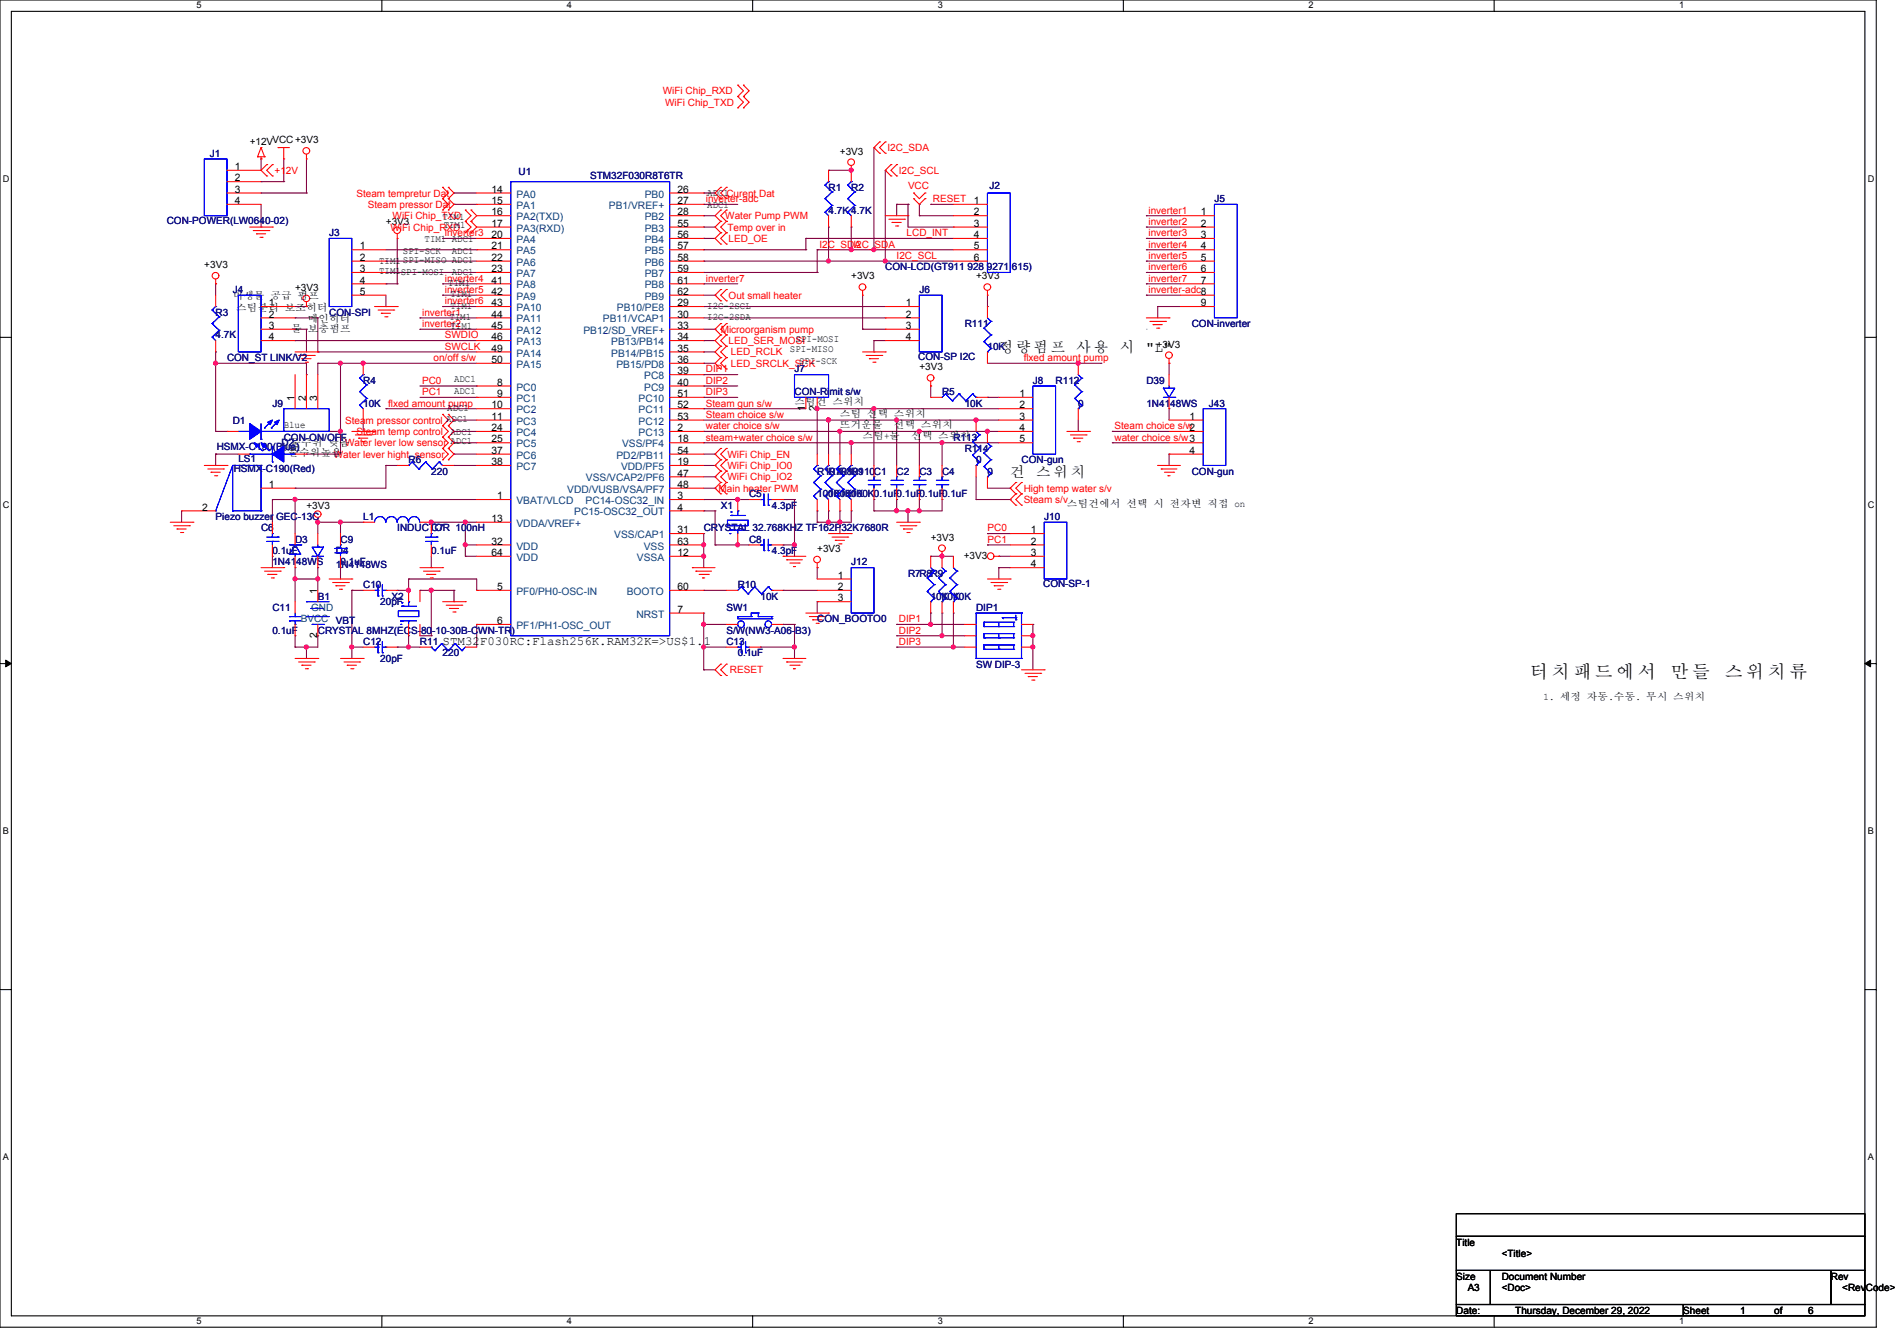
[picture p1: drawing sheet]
<svg xmlns="http://www.w3.org/2000/svg" width="297mm" height="210mm" viewBox="0 0 297 210" stroke-linecap="round" stroke-linejoin="round" font-family="sans-serif">
<defs><g id="words">
<g font-size="2.8">
<text x="239.4" y="106.2">터 치 패 드 에 서</text>
<text x="261.4" y="106.2">만 들</text>
<text x="269.9" y="106.2">스 위 치 류</text>
</g>
<g font-size="2.3">
<text x="156.3" y="55.2">정 량 펌 프</text>
<text x="168.5" y="55.2">사 용</text>
<text x="175.2" y="55.2">시</text>
<text x="179.3" y="55.2">&quot;L&quot;</text>
<text x="158.1" y="74.7">건</text>
<text x="162.1" y="74.7">스 위 치</text>
</g>
<text font-size="1.9" x="69.3" y="101">STM32F030RC:Flash256K.RAM32K=&gt;US$1.1</text>
<g font-size="1.6" fill="#f00">
<text x="103.7" y="14.8">WiFi Chip_RXD</text>
<text x="104.1" y="16.5">WiFi Chip_TXD</text>
<text x="138.9" y="23.7">I2C_SDA</text>
<text x="43" y="27.2">+12V</text>
<text x="140.6" y="27.2">I2C_SCL</text>
<text x="142.1" y="29.5">VCC</text>
<text x="55.8" y="30.8">Steam tempretur Dat</text>
<text x="57.6" y="32.5">Steam pressor Dat</text>
<text x="61.4" y="34.3">WiFi Chip_TXD</text>
<text x="110.5" y="31.6">inverter-adc</text>
<text x="113.5" y="34.3">Water Pump PWM</text>
<text x="146" y="31.6">RESET</text>
<text x="179.7" y="33.4">inverter1</text>
<text x="179.7" y="35.2">inverter2</text>
<text x="61.1" y="36.1">WiFi Chip_RXD</text>
<text x="69.6" y="37">inverter3</text>
<text x="113.8" y="36.1">Temp over in</text>
<text x="114" y="37.9">LED_OE</text>
<text x="128.2" y="38.8">I2C_SDA</text>
<text x="133.5" y="38.8">I2C_SDA</text>
<text x="140.3" y="40.5">I2C_SCL</text>
<text x="141.9" y="37">LCD_INT</text>
<text x="179.7" y="37">inverter3</text>
<text x="179.7" y="38.8">inverter4</text>
<text x="179.7" y="40.5">inverter5</text>
<text x="69.6" y="47.6">inverter6</text>
<text x="69.6" y="45.9">inverter5</text>
<text x="69.6" y="44.1">inverter4</text>
<text x="110.5" y="44.1">inverter7</text>
<text x="114" y="46.8">Out small heater</text>
<text x="179.7" y="42.3">inverter6</text>
<text x="179.7" y="44.1">inverter7</text>
<text x="179.7" y="45.9">inverter-adc8</text>
<text x="66.1" y="49.4">inverter1</text>
<text x="66.1" y="51.2">inverter2</text>
<text x="69.6" y="53">SWDIO</text>
<text x="112.8" y="52.1">Microorganism pump</text>
<text x="114" y="53.9">LED_SER_MOSI</text>
<text x="67.8" y="56.5">on/off s/w</text>
<text x="69.6" y="54.7">SWCLK</text>
<text x="110.5" y="58.3">DIP1</text>
<text x="114.4" y="55.6">LED_RCLK</text>
<text x="114.4" y="57.4">LED_SRCLK_SCK</text>
<text x="160.2" y="56.5">flxed amount pump</text>
<text x="60.7" y="63.6">flxed amount pump</text>
<text x="66.1" y="60.1">PC0</text>
<text x="66.1" y="61.9">PC1</text>
<text x="110.5" y="60.1">DIP2</text>
<text x="110.5" y="61.9">DIP3</text>
<text x="110.5" y="65.4">Steam choice s/w</text>
<text x="110.5" y="63.6">Steam gun s/w</text>
<text x="52.2" y="71.6">Water lever hight sensor</text>
<text x="54" y="69.9">Water lever low sensor ADC1</text>
<text x="54" y="66.3">Steam pressor control ADC1</text>
<text x="55.8" y="68.1">Steam temp control</text>
<text x="110.5" y="67.2">water choice s/w</text>
<text x="110.5" y="69">steam+water choice s/w</text>
<text x="113.8" y="71.6">WiFi Chip_EN</text>
<text x="174.4" y="67.2">Steam choice s/w2</text>
<text x="174.4" y="69">water choice s/w3</text>
<text x="112.4" y="77">Main heater PWM</text>
<text x="113.8" y="73.4">WiFi Chip_IO0</text>
<text x="113.8" y="75.2">WiFi Chip_IO2</text>
<text x="160.2" y="77">High temp water s/v</text>
<text x="154.5" y="83.2">PC0</text>
<text x="160.2" y="78.7">Steam s/v</text>
<text x="154.5" y="85">PC1</text>
<text x="140.6" y="97.4">DIP1</text>
<text x="140.6" y="101">DIP3</text>
<text x="140.6" y="99.2">DIP2</text>
<text x="114.2" y="105.4">RESET</text>
</g>
<g font-size="1.6">
<text x="39.1" y="22.8">+12VVCC+3V3</text>
<text x="36.7" y="26.6">1</text>
<text x="36.7" y="28.4">2</text>
<text x="131.4" y="24.2">+3V3</text>
<text x="36.7" y="30.2">3</text>
<text x="36.7" y="31.9">4</text>
<text x="60.4" y="35.2">+3V3</text>
<text x="69.3" y="34.4">TIM1</text>
<text x="69.4" y="35.7">TIM1</text>
<text x="76.9" y="30.2">14</text>
<text x="76.9" y="31.9">15</text>
<text x="76.9" y="33.7">16</text>
<text x="76.9" y="35.5">17</text>
<text x="106" y="30.2">26</text>
<text x="106" y="31.9">27</text>
<text x="106" y="33.7">28</text>
<text x="106" y="35.5">55</text>
<text x="110.7" y="30.7">ADC1Curent Dat</text>
<text x="110.7" y="32.5">ADC1</text>
<text x="152.4" y="31.9">1</text>
<text x="152.4" y="33.7">2</text>
<text x="152.4" y="35.5">3</text>
<text x="187.9" y="33.7">1</text>
<text x="187.9" y="35.5">2</text>
<text x="32" y="42">+3V3</text>
<text x="56.3" y="39.1">1</text>
<text x="56.3" y="40.8">2</text>
<text x="59.3" y="41.4">TIM1 SPI-MISO ADC1</text>
<text x="63.1" y="39.8">SPI-SCK</text>
<text x="66.4" y="37.8">TIM1 ADC1</text>
<text x="70.7" y="39.8">ADC1</text>
<text x="76.9" y="37.3">20</text>
<text x="76.9" y="39.1">21</text>
<text x="76.9" y="40.8">22</text>
<text x="106" y="37.3">56</text>
<text x="106" y="39.1">57</text>
<text x="106" y="40.8">58</text>
<text x="152.4" y="37.3">4</text>
<text x="152.4" y="39.1">5</text>
<text x="152.4" y="40.8">6</text>
<text x="187.9" y="37.3">3</text>
<text x="187.9" y="39.1">4</text>
<text x="187.9" y="40.8">5</text>
<text x="36.4" y="46.9">미생물 공급 펌프</text>
<text x="42.1" y="47.9">1</text>
<text x="46.2" y="45.5">+3V3</text>
<text x="56.3" y="42.6">3</text>
<text x="56.3" y="44.4">4</text>
<text x="56.3" y="46.2">5</text>
<text x="59.3" y="42.8">TIM1SPI-MOSI</text>
<text x="70.2" y="44.8">TIM1</text>
<text x="70.5" y="46.5">TIM1</text>
<text x="70.7" y="43">ADC1</text>
<text x="76.9" y="42.6">23</text>
<text x="76.9" y="44.4">41</text>
<text x="76.9" y="46.2">42</text>
<text x="76.9" y="47.9">43</text>
<text x="106" y="42.6">59</text>
<text x="106" y="44.4">61</text>
<text x="106" y="46.2">62</text>
<text x="106" y="47.9">29</text>
<text x="133.2" y="43.7">+3V3</text>
<text x="141.7" y="47.9">1</text>
<text x="152.7" y="43.7">+3V3</text>
<text x="187.9" y="42.6">6</text>
<text x="187.9" y="44.4">7</text>
<text x="187.9" y="47.9">9</text>
<text x="37" y="48.7">스팀분리 보조히터</text>
<text x="42.1" y="49.7">2</text>
<text x="42.1" y="51.5">3</text>
<text x="42.1" y="53.3">4</text>
<text x="45.6" y="52">물</text>
<text x="48.1" y="50.4">메인히터</text>
<text x="48.2" y="52">보충펌프</text>
<text x="70.3" y="50.1">TIM1</text>
<text x="70.5" y="48.3">TIM1</text>
<text x="70.5" y="51.5">TIM1</text>
<text x="76.9" y="49.7">44</text>
<text x="76.9" y="51.5">45</text>
<text x="76.9" y="53.3">46</text>
<text x="106" y="49.7">30</text>
<text x="106" y="51.5">33</text>
<text x="106" y="53.3">34</text>
<text x="110.7" y="48.3">I2C-2SCL</text>
<text x="110.7" y="50.1">I2C-2SDA</text>
<text x="124.5" y="53.5">SPI-MOSI</text>
<text x="141.7" y="49.7">2</text>
<text x="141.7" y="51.5">3</text>
<text x="141.7" y="53.3">4</text>
<text x="71" y="59.9">ADC1</text>
<text x="76.9" y="55">49</text>
<text x="76.9" y="56.8">50</text>
<text x="106" y="58.6">39</text>
<text x="106" y="55">35</text>
<text x="106" y="56.8">36</text>
<text x="123.6" y="55.1">SPI-MISO</text>
<text x="125" y="57">SPI-SCK</text>
<text x="143.9" y="58">+3V3</text>
<text x="181" y="54.4">+3V3</text>
<text x="46.1" y="62.7" transform="rotate(-90 46.1 62.7)">1</text>
<text x="47.9" y="62.7" transform="rotate(-90 47.9 62.7)">2</text>
<text x="49.6" y="62.7" transform="rotate(-90 49.6 62.7)">3</text>
<text x="70" y="64.3">ADC1</text>
<text x="71" y="61.6">ADC1</text>
<text x="76.9" y="63.9">10</text>
<text x="76.9" y="65.7">11</text>
<text x="77.8" y="60.4">8</text>
<text x="77.8" y="62.2">9</text>
<text x="106" y="60.4">40</text>
<text x="106" y="62.2">51</text>
<text x="106" y="63.9">52</text>
<text x="106" y="65.7">53</text>
<text x="124.3" y="63.4">스팀건 스위치</text>
<text x="126" y="64.3" transform="rotate(-90 126 64.3)">1</text>
<text x="127.8" y="64.3" transform="rotate(-90 127.8 64.3)">2</text>
<text x="131.4" y="65.2">스팀 선택 스위치</text>
<text x="159.5" y="62.2">1</text>
<text x="159.5" y="63.9">2</text>
<text x="159.5" y="65.7">3</text>
<text x="186.1" y="65.7">1</text>
<text x="44.4" y="70.5">Red</text>
<text x="44.4" y="67">Blue</text>
<text x="45.1" y="71.4">물수위높음</text>
<text x="70.5" y="68">ADC1</text>
<text x="76.9" y="67.5">24</text>
<text x="76.9" y="69.3">25</text>
<text x="76.9" y="71">37</text>
<text x="106" y="67.5">2</text>
<text x="106" y="71">54</text>
<text x="106" y="69.3">18</text>
<text x="131.4" y="67">뜨거운물</text>
<text x="135" y="68.8">스팀+물</text>
<text x="139.9" y="67">선택 스위치</text>
<text x="142.6" y="68.8">선택 스위치</text>
<text x="159.5" y="67.5">4</text>
<text x="159.5" y="69.3">5</text>
<text x="186.1" y="71">4</text>
<text x="42.1" y="76.4">1</text>
<text x="76.9" y="72.8">38</text>
<text x="106" y="76.4">48</text>
<text x="106" y="72.8">19</text>
<text x="106" y="74.6">47</text>
<text x="31.6" y="79.9">2</text>
<text x="48" y="79.6">+3V3</text>
<text x="76.9" y="81.7">13</text>
<text x="77.8" y="78.1">1</text>
<text x="106" y="78.1">3</text>
<text x="106" y="79.9">4</text>
<text x="106" y="83.5">31</text>
<text x="161.3" y="83.5">1</text>
<text x="166.9" y="79.4">스팀건에서 선택 시 전자변 직접 on</text>
<text x="76.9" y="85.3">32</text>
<text x="76.9" y="87">64</text>
<text x="106" y="87">12</text>
<text x="106" y="85.3">63</text>
<text x="127.9" y="86.4">+3V3</text>
<text x="145.6" y="84.6">+3V3</text>
<text x="150.8" y="87.5">+3V3</text>
<text x="161.3" y="85.3">2</text>
<text x="161.3" y="87">3</text>
<text x="161.3" y="88.8">4</text>
<text x="49.6" y="93" transform="rotate(-90 49.6 93)">1</text>
<text x="77.8" y="92.4">5</text>
<text x="106" y="95.9">7</text>
<text x="106" y="92.4">60</text>
<text x="131.1" y="90.6">1</text>
<text x="131.1" y="92.4">2</text>
<text x="131.1" y="94.1">3</text>
<text x="49.6" y="99.9" transform="rotate(-90 49.6 99.9)">2</text>
<text x="77.8" y="97.7">6</text>
<text x="241.5" y="109.6">1. 세정 자동.수동. 무시 스위치</text>
<text x="227.9" y="195">Title</text>
<text x="235" y="196.7">&lt;Title&gt;</text>
<text x="227.9" y="200.3">Size</text>
<text x="229.7" y="202.1">A3</text>
<text x="235" y="200.3">Document Number</text>
<text x="235" y="202.1">&lt;Doc&gt;</text>
<text x="286.5" y="200.3">Rev</text>
<text x="288.3" y="202.1">&lt;RevCode&gt;</text>
<text x="227.9" y="205.6">Date:</text>
<text x="237.1" y="205.6">Thursday, December 29, 2022</text>
<text x="263.4" y="205.6">Sheet</text>
<text x="272.3" y="205.6">1</text>
<text x="277.6" y="205.6">of</text>
<text x="282.9" y="205.6">6</text>
</g>
<g font-size="1.6" fill="#000080">
<text x="32.9" y="24.5">J1</text>
<text x="81.1" y="27.4">U1</text>
<text x="92.4" y="28.1">STM32F030R8T6TR</text>
<text x="129.7" y="29.9">R1</text>
<text x="133.2" y="29.9">R2</text>
<text x="154.9" y="29.5">J2</text>
<text x="26.1" y="35">CON-POWER(LW0640-02)</text>
<text x="129.7" y="33.4">4.7K 4.7K</text>
<text x="190" y="31.6">J5</text>
<text x="51.5" y="37">J3</text>
<text x="36.4" y="45.9">J4</text>
<text x="138.5" y="42.3">CON-LCD(GT911 928 9271 615)</text>
<text x="143.9" y="45.9">J6</text>
<text x="33.7" y="49.4">R3</text>
<text x="33.7" y="53">4.7K</text>
<text x="51.5" y="49.4">CON-SPI</text>
<text x="151" y="51.2">R111</text>
<text x="186.5" y="51.2">CON-inverter</text>
<text x="35.5" y="56.5">CON_ST LINK/V2</text>
<text x="124.3" y="58.3">J7</text>
<text x="143.7" y="56.4">CON-SP I2C</text>
<text x="154.5" y="54.7">10K</text>
<text x="42.6" y="63.6">J9</text>
<text x="56.8" y="60.1">R4</text>
<text x="56.8" y="63.6">10K</text>
<text x="124.3" y="61.9">CON-Rimit s/w</text>
<text x="147.4" y="61.9">R5</text>
<text x="151" y="63.6">10K</text>
<text x="161.6" y="60.1">J8</text>
<text x="165.2" y="60.1">R112</text>
<text x="168.7" y="63.6">0</text>
<text x="179.4" y="60.1">D39</text>
<text x="179.4" y="63.6">1N4148WS</text>
<text x="189.2" y="63.6">J43</text>
<text x="33.9" y="70.4">HSMX-C190(Blue)</text>
<text x="36.4" y="66.3">D1</text>
<text x="44.1" y="69.9">D2물수위 낮음</text>
<text x="44.4" y="69">CON-ON/OFF</text>
<text x="149.2" y="69">R113</text>
<text x="151" y="70.7">R114</text>
<text x="36.6" y="74">HSMX-C190(Red)</text>
<text x="37.3" y="72.4">LS1</text>
<text x="63.9" y="72.5">R6</text>
<text x="67.5" y="74.3">220</text>
<text x="117.2" y="77.9">C5</text>
<text x="127.9" y="74.3">R107R109</text>
<text x="127.9" y="77.9">100K100K</text>
<text x="129.7" y="74.3">R108R110C1</text>
<text x="129.7" y="77.9">100K100K0.1uF0.1uF0.1uF0.1uF</text>
<text x="140.3" y="74.3">C2</text>
<text x="143.9" y="74.3">C3</text>
<text x="147.4" y="74.3">C4</text>
<text x="152.7" y="72.5">0</text>
<text x="154.5" y="74.3">0</text>
<text x="159.8" y="72.5">CON-gun</text>
<text x="186.5" y="74.3">CON-gun</text>
<text x="33.7" y="81.4">Piezo buzzer GEC-13C</text>
<text x="40.8" y="83.2">C6</text>
<text x="56.8" y="81.4">L1</text>
<text x="62.2" y="83.2">INDUCTOR 100nH</text>
<text x="67.5" y="83.2">C7</text>
<text x="110.1" y="83.2">CRYSTAL 32.768KHZ TF162P32K7680R</text>
<text x="112.8" y="79.6">X1</text>
<text x="120.8" y="79.6">4.3pF</text>
<text x="163.4" y="81.4">J10</text>
<text x="42.6" y="88.5">1N4148WS</text>
<text x="42.6" y="86.7">0.1uF</text>
<text x="46.2" y="85">D3</text>
<text x="52.6" y="86.7">D4</text>
<text x="52.6" y="88.9">1N4148WS</text>
<text x="53.3" y="85">C9</text>
<text x="53.3" y="88.5">0.1uF</text>
<text x="67.5" y="86.7">0.1uF</text>
<text x="117.2" y="85">C8</text>
<text x="120.8" y="86.7">4.3pF</text>
<text x="133.2" y="88.5">J12</text>
<text x="42.6" y="95.6">C11</text>
<text x="49.7" y="93.8">B1</text>
<text x="56.8" y="92.1">C10</text>
<text x="59.5" y="94.7">20pF</text>
<text x="61.3" y="93.8">X2</text>
<text x="113.7" y="95.6">SW1</text>
<text x="115.4" y="92.1">R10</text>
<text x="119" y="93.8">10K</text>
<text x="142.1" y="90.3">R7R8R9</text>
<text x="145.6" y="93.8">10K 10K</text>
<text x="147.4" y="93.8">10K</text>
<text x="152.7" y="95.6">DIP1</text>
<text x="163.2" y="91.9">CON-SP-1</text>
<text x="42.6" y="99.2">0.1uF</text>
<text x="49.7" y="99.2">CRYSTAL 8MHZ(ECS-80-10-30B-CWN-TR)</text>
<text x="52.6" y="97.7">VBT</text>
<text x="56.8" y="101">C12</text>
<text x="65.7" y="101">R11</text>
<text x="113.7" y="99.2">S/W(NW3-A06-B3)</text>
<text x="113.7" y="101">C13</text>
<text x="127.9" y="97.4">CON_BOOTO0</text>
<text x="59.5" y="103.6">20pF</text>
<text x="69.3" y="102.7">220</text>
<text x="115.4" y="102.7">0.1uF</text>
<text x="152.7" y="104.5">SW DIP-3</text>
</g>
<g font-size="1.6" fill="#004080">
<text x="80.8" y="30.9">PA0</text>
<text x="80.8" y="32.7">PA1</text>
<text x="80.8" y="34.5">PA2(TXD)</text>
<text x="95.3" y="32.7">PB1/VREF+</text>
<text x="100.9" y="30.9">PB0</text>
<text x="100.9" y="34.5">PB2</text>
<text x="80.8" y="36.3">PA3(RXD)</text>
<text x="80.8" y="38">PA4</text>
<text x="80.8" y="39.8">PA5</text>
<text x="80.8" y="41.6">PA6</text>
<text x="100.9" y="36.3">PB3</text>
<text x="100.9" y="38">PB4</text>
<text x="100.9" y="39.8">PB5</text>
<text x="100.9" y="41.6">PB6</text>
<text x="80.8" y="43.4">PA7</text>
<text x="80.8" y="45.1">PA8</text>
<text x="80.8" y="46.9">PA9</text>
<text x="100.9" y="43.4">PB7</text>
<text x="100.9" y="45.1">PB8</text>
<text x="100.9" y="46.9">PB9</text>
<text x="80.8" y="48.7">PA10</text>
<text x="80.8" y="50.5">PA11</text>
<text x="80.8" y="52.3">PA12</text>
<text x="91.3" y="52.3">PB12/SD_VREF+</text>
<text x="94.3" y="50.5">PB11/VCAP1</text>
<text x="96.5" y="48.7">PB10/PE8</text>
<text x="80.8" y="54">PA13</text>
<text x="80.8" y="55.8">PA14</text>
<text x="80.8" y="57.6">PA15</text>
<text x="95.7" y="54">PB13/PB14</text>
<text x="95.7" y="55.8">PB14/PB15</text>
<text x="96.5" y="57.6">PB15/PD8</text>
<text x="100.8" y="59.4">PC8</text>
<text x="80.8" y="61.1">PC0</text>
<text x="80.8" y="62.9">PC1</text>
<text x="80.8" y="64.7">PC2</text>
<text x="99.9" y="62.9">PC10</text>
<text x="99.9" y="64.7">PC11</text>
<text x="100.8" y="61.1">PC9</text>
<text x="80.8" y="66.5">PC3</text>
<text x="80.8" y="68.2">PC4</text>
<text x="80.8" y="70">PC5</text>
<text x="80.8" y="71.8">PC6</text>
<text x="96.5" y="71.8">PD2/PB11</text>
<text x="97.3" y="70">VSS/PF4</text>
<text x="99.9" y="66.5">PC12</text>
<text x="99.9" y="68.2">PC13</text>
<text x="80.8" y="73.6">PC7</text>
<text x="88.8" y="77.1">VDD/VUSB/VSA/PF7</text>
<text x="91.7" y="75.4">VSS/VCAP2/PF6</text>
<text x="97.2" y="73.6">VDD/PF5</text>
<text x="80.8" y="78.9">VBAT/VLCD</text>
<text x="80.8" y="82.5">VDDA/VREF+</text>
<text x="89.9" y="80.7">PC15-OSC32_OUT</text>
<text x="91.6" y="78.9">PC14-OSC32_IN</text>
<text x="80.8" y="86">VDD</text>
<text x="80.8" y="87.8">VDD</text>
<text x="96.1" y="84.2">VSS/CAP1</text>
<text x="99.7" y="87.8">VSSA</text>
<text x="100.7" y="86">VSS</text>
<text x="48.7" y="95.6">GND</text>
<text x="80.8" y="93.1">PF0/PH0-OSC-IN</text>
<text x="98.1" y="93.1">BOOTO</text>
<text x="47.1" y="97.4">BVCC</text>
<text x="80.8" y="98.5">PF1/PH1-OSC_OUT</text>
<text x="99.6" y="96.7">NRST</text>
</g>
<g font-size="1.4">
<text x="30.7" y="1.3">5</text>
<text x="88.7" y="1.3">4</text>
<text x="146.7" y="1.3">3</text>
<text x="204.8" y="1.3">2</text>
<text x="262.8" y="1.3">1</text>
<text x=".5" y="28.4">D</text>
<text x="292.3" y="28.4">D</text>
<text x=".5" y="79.5">C</text>
<text x="292.3" y="79.5">C</text>
<text x=".5" y="130.5">B</text>
<text x="292.3" y="130.5">B</text>
<text x=".5" y="181.6">A</text>
<text x="292.3" y="181.6">A</text>
<text x="30.7" y="207.3">5</text>
<text x="88.7" y="207.3">4</text>
<text x="146.7" y="207.3">3</text>
<text x="204.8" y="207.3">2</text>
<text x="262.8" y="207.3">1</text>
</g>
</g></defs>
<g fill="none" stroke="#000" stroke-width=".17">
<path d="M0 0h293.6v207.7h-293.6zM1.8 1.8h290v204.2h-290zM59.8 0v1.8M117.8 0v1.8M175.8 0v1.8M233.8 0v1.8M0 52.8h1.8M291.8 52.8h1.8M0 103.9h1.8M291.8 103.9h1.8M0 154.9h1.8M291.8 154.9h1.8"/>
<path d="M227.9 190h63.9v3.5h-63.9zM227.9 193.5h63.9v5.4h-63.9zM227.9 198.9h5.3v5.3h-5.3zM233.2 198.9h53.3v5.3h-53.3zM286.5 198.9h5.3v5.3h-5.3zM59.8 206v1.7M117.8 206v1.7M175.8 206v1.7M227.9 204.2h35.5v1.8h-35.5zM233.8 206v1.7M263.4 204.2h28.4v1.8h-28.4z"/>
</g>
<path d="M.9 103.3l.9 .6-.9 .5zM291.8 103.9l.9-.6v1.1z" fill="#000" stroke="#000" stroke-width=".16"/>
<g fill="none" stroke="#800040" stroke-width=".17">
<path d="M40.8 24.9h.1M40.8 28.4h.1M40.8 30.2h.1M40.8 35.5h.1M40.8 30.2h7.2M40.8 24.9v1.8M40.8 32v3.5M40.8 28.4h3.6M44.4 28.4h.1M44.4 24.9v3.5M48 30.2h.1M48 24.9v5.3"/>
<path d="M60.4 39.1h14.2M62.2 37.3v7.1M69.3 37.3h.1M69.3 37.3h5.3M71 30.2h.1M71 32h.1M71 30.2h3.6M71 32h3.6M74.6 39.1h.1M110.1 39.1h.1M110.1 30.2h.1M110.1 32h.1"/>
<path d="M110.1 33.8h.1M110.1 35.5h.1M110.1 37.3h.1M110.1 30.2h1.8M110.1 32h5.3M110.1 39.1h16M110.1 37.3h1.8M110.1 33.8h1.8M110.1 35.5h1.8M126.1 37.3h.1M126.1 39.1h.1M126.1 37.3h23.1"/>
<path d="M126.1 37.3v1.8M127.9 39.1h.1M127.9 39.1h21.3M127.9 39.1v3.5M129.7 35.5h.1M129.7 26.7h.1M129.7 35.5v5.4M129.7 26.7h3.5M133.2 35.5h.1M133.2 39.1h.1M133.2 35.5v3.6M136.8 39.1h.1"/>
<path d="M136.8 23.1h.1M136.8 23.1v16M138.5 26.7h.1M138.5 26.7v14.2M140.3 32h.1M140.3 32h1.8M140.3 32v1.8M142.1 32h.1M142.1 32v3.5h7.1M143.9 32h.1M143.9 33.8h.1M143.9 32v1.8"/>
<path d="M143.9 33.8h5.3M145.6 32h.1M145.6 32h3.6M149.2 35.5h.1M179.4 33.8h.1M179.4 35.5h.1M179.4 37.3h.1M179.4 39.1h.1M179.4 39.1h5.3M179.4 37.3h5.3M179.4 33.8h5.3M179.4 35.5h5.3"/>
<path d="M33.7 44.4h.1M33.7 56.9h.1M33.7 55.1h.1M33.7 56.9h14.3v1.7M33.7 44.4v1.8M33.7 55.1v12.4h1.8M46.2 53.3h.1M46.2 49.8h.1M46.2 51.5h.1M46.2 53.3h28.4M46.2 49.8h3.5M46.2 51.5h1.8"/>
<path d="M46.2 48h1.8M48 51.5h.1M48 48h.1M48 58.6h.1M48 51.5v3.6M49.7 55.1h.1M49.7 49.8h.1M49.7 56.9h.1M49.7 55.1h24.9M49.7 49.8v5.3M49.7 56.9v1.7M49.7 56.9h24.9"/>
<path d="M53.3 56.9h.1M53.3 56.9v14.2h-5.3M56.8 56.9h.1M60.4 40.9h.1M60.4 42.6h.1M60.4 48h.1M60.4 44.4h.1M60.4 40.9h14.2M60.4 44.4h1.8M60.4 42.6h14.2M60.4 46.2v1.8M62.2 44.4h.1"/>
<path d="M65.7 49.8h.1M65.7 51.5h.1M65.7 49.8h8.9M65.7 51.5h8.9M69.3 48h.1M69.3 46.2h.1M69.3 44.4h.1M69.3 48h5.3M69.3 46.2h5.3M69.3 44.4h5.3M110.1 58.6h.1M110.1 53.3h.1"/>
<path d="M110.1 56.9h.1M110.1 55.1h.1M110.1 44.4h.1M110.1 48h.1M110.1 40.9h.1M110.1 42.6h.1M110.1 53.3h1.8M110.1 55.1h1.8M110.1 49.8h28.4M110.1 51.5h1.8M110.1 40.9h39.1M110.1 48h28.4"/>
<path d="M110.1 46.2h1.8M110.1 58.6h5.3M110.1 56.9h1.8M110.1 44.4h5.3M110.1 42.6h17.8M111.9 46.2h.1M111.9 51.5h.1M127.9 42.6h.1M129.7 40.9h.1M135 51.5h.1M135 51.5h3.5M135 46.2v5.3"/>
<path d="M136.8 55.1h.1M136.8 53.3h.1M136.8 53.3h1.7M136.8 53.3v1.8M138.5 40.9h.1M138.5 49.8h.1M138.5 51.5h.1M154.5 48h.1M154.5 56.9h17.8M154.5 46.2v1.8M168.7 56.9h.1M172.3 56.9h.1"/>
<path d="M179.4 40.9h.1M179.4 42.6h.1M179.4 44.4h.1M179.4 46.2h.1M179.4 40.9h5.3M179.4 46.2h5.3M179.4 44.4h5.3M179.4 42.6h5.3M181.2 48h.1M181.2 48h3.5M181.2 48v1.8M182.9 56.9h.1"/>
<path d="M182.9 56.9v1.7M28.4 80h.1M28.4 80v1.7M33.7 71.1h.1M33.7 71.1h3.6M33.7 71.1v1.8M35.5 67.5h.1M42.6 78.2h.1M42.6 78.2h32M42.6 78.2v3.5M46.2 78.2h.1M46.2 67.5h.1"/>
<path d="M46.2 76.4h.1M46.2 78.2v5.3M46.2 67.5h7.1M48 71.1h.1M53.3 67.5h.1M56.8 67.5h.1M56.8 65.8v1.7M60.4 64h.1M60.4 72.9h.1M60.4 64h14.2M60.4 72.9v3.5h-14.2M60.4 72.9h1.8"/>
<path d="M62.2 72.9h.1M65.7 60.4h8.9M65.7 62.2h8.9M71 69.3h.1M71 71.1h.1M71 65.8h.1M71 67.5h.1M71 72.9h.1M71 69.3h3.6M71 71.1h3.6M71 67.5h3.6M71 65.8h3.6"/>
<path d="M71 72.9h3.6M74.6 60.4h.1M74.6 62.2h.1M110.1 80h.1M110.1 78.2h.1M110.1 60.4h.1M110.1 62.2h.1M110.1 64h.1M110.1 67.5h.1M110.1 69.3h.1M110.1 80h1.8M110.1 78.2h7.1"/>
<path d="M110.1 69.3h46.2M110.1 71.1h1.8M110.1 64h16M110.1 60.4h5.3M110.1 62.2h5.3M110.1 67.5h46.2M110.1 65.8h46.2M110.1 72.9h1.8M110.1 74.6h1.8M110.1 76.4h1.8M111.9 80h.1M111.9 71.1h.1"/>
<path d="M111.9 72.9h.1M111.9 74.6h.1M111.9 76.4h.1M111.9 80v5.3M115.4 78.2h.1M122.5 78.2h.1M122.5 78.2h1.8M124.3 78.2h.1M124.3 78.2v8.9M127.9 64h.1M127.9 80h.1M127.9 64v7.1"/>
<path d="M127.9 80v1.7M127.9 64h28.4M129.7 65.8h.1M129.7 80h.1M129.7 65.8v5.3M129.7 80v1.7M131.4 67.5h.1M131.4 80h.1M131.4 67.5v3.6M131.4 80v3.5M133.2 69.3h.1M133.2 80h.1"/>
<path d="M133.2 80v1.7h-5.3M133.2 69.3v1.8M136.8 64h.1M136.8 78.2h.1M136.8 80h.1M136.8 64v8.9M136.8 78.2v1.8M140.3 80h.1M140.3 78.2h.1M140.3 65.8h.1M140.3 65.8v7.1M140.3 78.2v1.8"/>
<path d="M142.1 80h.1M142.1 80v1.7M143.9 80h.1M143.9 78.2h.1M143.9 67.5h.1M143.9 67.5v5.4M143.9 78.2v1.8M145.6 60.4h.1M145.6 60.4v1.8M147.4 78.2h.1M147.4 69.3h.1M147.4 78.2v1.8h-10.6"/>
<path d="M147.4 69.3v3.6M152.7 65.8h.1M152.7 78.2h.1M152.7 78.2h5.4M152.7 74.6v3.6M154.5 67.5h.1M154.5 62.2h.1M154.5 62.2h1.8M154.5 76.4h3.6M158.1 76.4h.1M158.1 78.2h.1M168.7 67.5h.1"/>
<path d="M168.7 65.8v1.7M174.1 67.5h.1M174.1 69.3h.1M174.1 69.3h8.8M174.1 67.5h8.8M182.9 64h.1M182.9 71.1h.1M182.9 64v1.8M182.9 71.1v1.8M42.6 87.1h.1M42.6 87.1v1.8M46.2 99.5h.1"/>
<path d="M46.2 88.9h.1M46.2 90.6h.1M46.2 90.6h3.5M46.2 88.9v5.3M46.2 99.5v1.8M49.7 90.6h.1M49.7 99.5h.1M49.7 81.7h.1M49.7 88.9h.1M49.7 99.5v1.8h-3.5M49.7 81.7v1.8M49.7 88.9v3.5"/>
<path d="M49.7 81.7h7.1M53.3 88.9h.1M53.3 81.7h.1M53.3 81.7v1.8M53.3 88.9v1.7M55.1 92.4h.1M55.1 92.4v10.7M55.1 92.4h1.7M56.8 81.7h.1M62.2 92.4h.1M62.2 92.4h1.7M63.9 99.5h.1"/>
<path d="M63.9 90.6h.1M63.9 92.4h.1M63.9 90.6h10.7v1.8M63.9 90.6v1.8M63.9 99.5v1.8M65.7 92.4h.1M65.7 99.5h1.8M65.7 92.4h5.3M67.5 81.7h.1M67.5 88.9h.1M67.5 99.5h.1M67.5 92.4h.1"/>
<path d="M67.5 81.7h7.1M67.5 87.1v1.8M67.5 92.4v7.1M71 92.4h.1M71 94.2h.1M71 92.4v1.8M72.8 85.3h.1M72.8 87.1h.1M72.8 81.7h.1M72.8 85.3h1.8M72.8 87.1h1.8M72.8 81.7v5.4"/>
<path d="M74.6 97.7h.1M74.6 92.4h.1M74.6 97.7v3.6M110.1 96h.1M110.1 97.7h.1M110.1 92.4h.1M110.1 87.1h.1M110.1 83.5h.1M110.1 85.3h.1M110.1 83.5v5.4M110.1 96v8.8M110.1 97.7h3.6"/>
<path d="M110.1 92.4h3.6M111.9 85.3h.1M111.9 85.3h5.3M115.4 85.3h.1M122.5 92.4h.1M122.5 85.3h.1M122.5 97.7h.1M122.5 85.3h1.8M122.5 97.7h1.8M122.5 92.4h5.4M124.3 85.3h.1M124.3 97.7h.1"/>
<path d="M124.3 97.7v5.4M127.9 94.2h.1M127.9 88.9h.1M127.9 81.7h.1M127.9 88.9v1.7M127.9 94.2v1.8M129.7 81.7h.1M131.4 81.7h.1M140.3 97.7h.1M140.3 99.5h.1M140.3 97.7h10.7M140.3 99.5h10.7"/>
<path d="M145.6 87.1h.1M145.6 96h.1M145.6 97.7h.1M145.6 87.1h3.6M145.6 96v1.7M147.4 87.1h.1M147.4 99.5h.1M147.4 96h.1M147.4 96v3.5M149.2 96h.1M149.2 96v5.3M154.5 83.5h.1"/>
<path d="M154.5 85.3h.1M154.5 85.3h3.6M154.5 83.5h3.6M156.3 88.9h.1M156.3 87.1h.1M156.3 87.1h1.8M156.3 88.9v1.7M156.3 88.9h1.8M161.6 97.7h.1M161.6 99.5h.1M161.6 97.7v7.1M46.2 101.3h.1"/>
<path d="M48 101.3h.1M48 101.3v1.8M55.1 101.3h.1M55.1 101.3h1.7M62.2 101.3h.1M62.2 101.3h3.5M63.9 101.3h.1M110.1 101.3h.1M110.1 104.8h.1M110.1 101.3h3.6M110.1 104.8h1.8M119 101.3h.1"/>
<path d="M119 101.3h5.3M124.3 101.3h.1M140.3 101.3h.1M140.3 101.3h10.7M149.2 101.3h.1M161.6 101.3h.1"/>
</g>
<g fill="#f0f" stroke="#f0f" stroke-width=".17">
<circle cx="124.3" cy="85.3" r=".32"/>
<circle cx="124.3" cy="101.3" r=".32"/>
<circle cx="46.2" cy="90.6" r=".32"/>
<circle cx="49.7" cy="90.6" r=".32"/>
<circle cx="161.6" cy="101.3" r=".32"/>
<circle cx="161.6" cy="99.5" r=".32"/>
<circle cx="147.4" cy="87.1" r=".32"/>
<circle cx="145.6" cy="97.7" r=".32"/>
<circle cx="149.2" cy="101.3" r=".32"/>
<circle cx="72.8" cy="85.3" r=".32"/>
<circle cx="115.4" cy="78.2" r=".32"/>
<circle cx="115.4" cy="85.3" r=".32"/>
<circle cx="72.8" cy="81.7" r=".32"/>
<circle cx="47.9" cy="101.3" r=".32"/>
<circle cx="55" cy="101.3" r=".32"/>
<circle cx="63.9" cy="101.3" r=".32"/>
<circle cx="46.2" cy="78.2" r=".32"/>
<circle cx="110.1" cy="101.3" r=".32"/>
<circle cx="110.1" cy="97.7" r=".32"/>
<circle cx="67.5" cy="81.7" r=".32"/>
<circle cx="129.6" cy="40.9" r=".32"/>
<circle cx="133.2" cy="26.6" r=".32"/>
<circle cx="49.7" cy="81.7" r=".32"/>
<circle cx="53.3" cy="81.7" r=".32"/>
<circle cx="110.1" cy="87.1" r=".32"/>
<circle cx="110.1" cy="85.3" r=".32"/>
<circle cx="136.7" cy="64" r=".32"/>
<circle cx="147.4" cy="99.5" r=".32"/>
<circle cx="56.8" cy="56.8" r=".32"/>
<circle cx="33.7" cy="56.8" r=".32"/>
<circle cx="53.3" cy="67.5" r=".32"/>
<circle cx="129.6" cy="65.7" r=".32"/>
<circle cx="154.5" cy="67.5" r=".32"/>
<circle cx="140.3" cy="79.9" r=".32"/>
<circle cx="143.8" cy="79.9" r=".32"/>
<circle cx="147.4" cy="69.3" r=".32"/>
<circle cx="131.4" cy="67.5" r=".32"/>
<circle cx="142.1" cy="79.9" r=".32"/>
<circle cx="152.7" cy="65.7" r=".32"/>
<circle cx="53.3" cy="56.8" r=".32"/>
<circle cx="63.9" cy="92.4" r=".32"/>
<circle cx="67.5" cy="92.4" r=".32"/>
<circle cx="136.7" cy="39.1" r=".32"/>
<circle cx="138.5" cy="40.9" r=".32"/>
<circle cx="127.9" cy="64" r=".32"/>
<circle cx="131.4" cy="81.7" r=".32"/>
<circle cx="168.7" cy="56.8" r=".32"/>
<circle cx="129.6" cy="81.7" r=".32"/>
<circle cx="133.2" cy="69.3" r=".32"/>
<circle cx="140.3" cy="65.7" r=".32"/>
<circle cx="143.8" cy="67.5" r=".32"/>
<circle cx="133.2" cy="39.1" r=".32"/>
</g>
<g fill="none" stroke="#f00" stroke-width=".17">
<path d="M115.4 15.1h.1M115.4 13.3h.1M115.4 16.9h.1M115.4 13.3l.9 .9-.9 .9M115.4 15.1l.9 .9-.9 .9M116.3 13.3h.1M116.3 15.1h.1M116.3 16.9h.1M116.3 13.3l.9 .9-.9 .9M116.3 15.1l.9 .9-.9 .9M35.5 30.2h5.3M35.5 32h5.3"/>
<path d="M35.5 26.7h5.3M35.5 28.4h5.3M39.1 35.5h3.5M39.6 36.1h2.5M40.1 36.6h.1M40.1 36.6h1.5M40.3 24.5h.1M40.3 24.5h1.1M40.7 37.1h.3M40.8 24.9h.1M40.8 23.1h.1M40.8 24.5v.4"/>
<path d="M40.8 23.1l-.5 1.4M40.8 23.1l.6 1.4M40.8 26.7l.9 .8M41 37.1h.1M41.4 24.5h.1M41.7 25.8h.1M41.7 27.5h.1M41.7 25.8l-.9 .9M42.1 36.1h.1M42.6 35.5h.1M42.6 27.5h.1M42.6 25.8h.1"/>
<path d="M42.6 25.8l-.9 .9 .9 .8M43.5 23.1h.1M43.5 23.1h1.8M44.4 24.9h.1M44.4 23.1v1.8M48 24.9h.1M48 24.2v.7M55.1 39.1h5.3M62.2 37.3h.1M62.2 36.6v.7M69.3 31.1h.1M69.3 29.3h.1"/>
<path d="M69.3 32.9h.1M69.3 29.3l.9 .9-.9 .9M69.3 31.1l.9 .9-.9 .9M70.2 29.3h.1M70.2 31.1h.1M70.2 32.9h.1M70.2 29.3l.8 .9-.8 .9M70.2 31.1l.8 .9-.8 .9M72.8 36.4h.1M72.8 34.7h.1M72.8 32.9h.1M72.8 32.9l.9 .9-.9 .9"/>
<path d="M72.8 34.7l.9 .8-.9 .9M73.7 34.7h.1M73.7 36.4h.1M73.7 32.9h.1M73.7 34.7l.9 .8M73.7 32.9l.9 .9M74.6 33.8h5.3M74.6 35.5h5.3M74.6 35.5l-.9 .9M74.6 33.8l-.9 .9M74.6 30.2h5.3M74.6 32h5.3"/>
<path d="M74.6 37.3h5.3M74.6 39.1h5.3M104.8 33.8h5.3M104.8 35.5h5.3M104.8 30.2h5.3M104.8 32h5.3M104.8 37.3h5.3M104.8 39.1h5.3M112.8 29.3h.1M112.8 31.1h.1M112.8 36.4h.1M112.8 38.2h.1"/>
<path d="M112.8 34.7h.1M112.8 32.9h.1M112.8 29.3l-.9 .9 .9 .9M112.8 36.4l-.9 .9 .9 .9M112.8 34.7l-.9 .8 .9 .9M112.8 32.9l-.9 .9 .9 .9M113.7 31.1h.1M113.7 29.3h.1M113.7 38.2h.1M113.7 36.4h.1M113.7 34.7h.1M113.7 32.9h.1"/>
<path d="M113.7 29.3l-.9 .9 .9 .9M113.7 36.4l-.9 .9 .9 .9M113.7 34.7l-.9 .8 .9 .9M113.7 32.9l-.9 .9 .9 .9M129.7 26.7v1.7M129.7 33.8v1.7M133.2 26.7h.1M133.2 25.9v2.5M133.2 33.8v1.7M137.6 22.2h.1M137.6 24h.1M137.6 22.2l-.8 .9 .8 .9"/>
<path d="M138.5 24h.1M138.5 22.2h.1M138.5 33.8h3.6M138.5 22.2l-.9 .9 .9 .9M139.1 34.3h2.4M139.4 25.8h.1M139.4 27.5h.1M139.4 25.8l-.9 .9 .9 .8M139.6 34.8h.1M139.6 34.8h1.4M140.1 35.4h.4M140.3 27.5h.1"/>
<path d="M140.3 25.8h.1M140.3 25.8l-.9 .9 .9 .8M140.5 35.4h.1M141.5 34.3h.1M142.1 33.8h.1M143 31.1h.1M143 30.2h.1M143 31.1l.9 .9 .8-.9M143 30.2l.9 .9 .8-.9M144.7 31.1h.1M144.7 30.2h.1M149.2 33.8h5.3"/>
<path d="M149.2 35.5h5.3M149.2 32h5.3M149.2 37.3h5.3M149.2 39.1h5.3M184.7 33.8h5.3M184.7 35.5h5.3M184.7 37.3h5.3M184.7 39.1h5.3M33.7 44.4h.1M33.7 43.7v.7M33.7 46.2v1.8M33.7 53.3v1.8"/>
<path d="M40.8 48h5.4M40.8 49.8h5.4M40.8 51.5h5.4M40.8 53.3h5.4M46.2 55.1h3.5M46.2 58.6v5.4M46.7 55.6h2.5M47.2 56.1h.1M47.2 56.1h1.5M47.8 56.7h.3M48 48h.1M48 47.3v.7"/>
<path d="M48 58.6v5.4M48.1 56.7h.1M49.2 55.6h.1M49.7 55.1h.1M49.7 58.6v5.4M55.1 40.9h5.3M55.1 42.6h5.3M55.1 44.4h5.3M55.1 46.2h5.3M56.8 56.9v1.7M58.6 48h3.6M59.2 48.5h2.4"/>
<path d="M59.7 49h.1M59.7 49h1.4M60.2 49.6h.4M60.6 49.6h.1M61.6 48.5h.1M62.2 48h.1M74.6 55.1h5.3M74.6 48h5.3M74.6 49.8h5.3M74.6 40.9h5.3M74.6 42.6h5.3M74.6 44.4h5.3"/>
<path d="M74.6 46.2h5.3M74.6 51.5h5.3M74.6 53.3h5.3M74.6 56.9h5.3M104.8 55.1h5.3M104.8 48h5.3M104.8 49.8h5.3M104.8 40.9h5.3M104.8 42.6h5.3M104.8 44.4h5.3M104.8 46.2h5.3M104.8 51.5h5.3"/>
<path d="M104.8 53.3h5.3M104.8 56.9h5.3M104.8 58.6h5.3M112.8 52.4h.1M112.8 54.2h.1M112.8 56h.1M112.8 57.8h.1M112.8 45.3h.1M112.8 47.1h.1M112.8 50.6h.1M112.8 52.4l-.9 .9 .9 .9M112.8 54.2l-.9 .9 .9 .9"/>
<path d="M112.8 56l-.9 .9 .9 .9M112.8 45.3l-.9 .9 .9 .9M112.8 50.6l-.9 .9 .9 .9M113.7 54.2h.1M113.7 52.4h.1M113.7 56h.1M113.7 57.8h.1M113.7 47.1h.1M113.7 45.3h.1M113.7 50.6h.1M113.7 52.4l-.9 .9 .9 .9M113.7 54.2l-.9 .9 .9 .9"/>
<path d="M113.7 56l-.9 .9 .9 .9M113.7 45.3l-.9 .9 .9 .9M113.7 50.6l-.9 .9 .9 .9M135 46.2h.1M135 55.1h3.5M135 45.5v.7M135.5 55.6h2.5M136 56.1h.1M136 56.1h1.5M136.6 56.7h.3M136.9 56.7h.1M138 55.6h.1"/>
<path d="M138.5 55.1h.1M138.5 48h5.4M138.5 49.8h5.4M138.5 51.5h5.4M138.5 53.3h5.4M145.6 59.7v.7M149.2 40.9h5.3M154.5 46.2h.1M154.5 45.5v.7M154.5 48v1.8M154.5 55.1v1.8M168.7 56.9v1.7"/>
<path d="M179.4 49.8h3.5M179.9 50.3h2.5M180.4 50.8h.1M180.4 50.8h1.5M181 51.4h.3M181.3 51.4h.1M182.4 50.3h.1M182.9 49.8h.1M182.9 56.9h.1M182.9 56.1v.8M182.9 58.6v1.8M184.7 48h5.3"/>
<path d="M184.7 40.9h5.3M184.7 42.6h5.3M184.7 44.4h5.3M184.7 46.2h5.3M28.4 80h5.3M32 72.9h3.5M32.5 73.4h2.5M33 73.9h.1M33 73.9h1.5M33.6 74.5h.3M33.9 74.5h.1M35 73.4h.1"/>
<path d="M35.5 72.9h.1M35.5 67.5h1.8M37.3 71.1h1.8M40.8 76.4h5.4M44.4 67.5h1.8M46.2 71.1h1.8M55.1 67.5h3.5M55.6 68.1h2.5M56.1 68.6h.1M56.1 68.6h1.5M56.7 69.1h.3M56.8 64v1.8"/>
<path d="M57 69.1h.1M58.1 68.1h.1M58.6 67.5h.1M62.2 72.9h1.7M69.3 70.2h.1M69.3 68.4h.1M69.3 72h.1M69.3 66.6h.1M69.3 64.9h.1M69.3 72.9h1.7M69.3 68.4l.9 .9-.9 .9M69.3 70.2l.9 .9-.9 .9"/>
<path d="M69.3 64.9l.9 .9-.9 .8M69.3 66.6l.9 .9-.9 .9M70.2 68.4h.1M70.2 70.2h.1M70.2 72h.1M70.2 64.9h.1M70.2 66.6h.1M70.2 68.4l.8 .9-.8 .9M70.2 70.2l.8 .9-.8 .9M70.2 64.9l.8 .9-.8 .8M70.2 66.6l.8 .9-.8 .9M74.6 72.9h5.3"/>
<path d="M74.6 67.5h5.3M74.6 60.4h5.3M74.6 62.2h5.3M74.6 64h5.3M74.6 65.8h5.3M74.6 69.3h5.3M74.6 71.1h5.3M74.6 78.2h5.3M104.8 72.9h5.3M104.8 67.5h5.3M104.8 60.4h5.3M104.8 62.2h5.3"/>
<path d="M104.8 64h5.3M104.8 65.8h5.3M104.8 69.3h5.3M104.8 71.1h5.3M104.8 78.2h5.3M104.8 80h5.3M104.8 76.4h5.3M104.8 74.6h5.3M112.8 72h.1M112.8 73.7h.1M112.8 70.2h.1M112.8 75.5h.1"/>
<path d="M112.8 77.3h.1M112.8 72l-.9 .9 .9 .8M112.8 70.2l-.9 .9 .9 .9M112.8 73.7l-.9 .9 .9 .9M112.8 75.5l-.9 .9 .9 .9M113.7 73.7h.1M113.7 72h.1M113.7 70.2h.1M113.7 75.5h.1M113.7 77.3h.1M113.7 72l-.9 .9 .9 .8M113.7 70.2l-.9 .9 .9 .9"/>
<path d="M113.7 73.7l-.9 .9 .9 .9M113.7 75.5l-.9 .9 .9 .9M115.4 78.2v1.8M117.2 78.2h1.8M120.8 78.2h1.7M126.1 62.2v1.8M127.9 62.2v1.8M127.9 71.1v1.8M127.9 78.2v1.8M129.7 71.1v1.8M129.7 78.2v1.8M131.4 71.1v1.8"/>
<path d="M131.4 78.2v1.8M133.2 71.1v1.8M133.2 78.2v1.8M136.8 72.9v1.7M136.8 76.4v1.8M140.3 72.9v1.7M140.3 76.4v1.8M143.9 72.9v1.7M143.9 76.4v1.8M145.6 60.4h.1M145.6 62.2h1.8M147.4 72.9v1.7"/>
<path d="M147.4 76.4v1.8M152.7 62.2h1.8M152.7 65.8v1.7M152.7 72.9v1.7M154.5 67.5v1.8M154.5 74.6v1.8M156.3 67.5h5.3M156.3 62.2h5.3M156.3 64h5.3M156.3 65.8h5.3M156.3 69.3h5.3M159 75.5h.1"/>
<path d="M159 77.3h.1M159 79.1h.1M159 75.5l-.9 .9 .9 .9M159 77.3l-.9 .9 .9 .9M159.8 77.3h.1M159.8 75.5h.1M159.8 79.1h.1M159.8 75.5l-.8 .9 .8 .9M159.8 77.3l-.8 .9 .8 .9M166.9 67.5h3.6M167.5 68.1h2.5M168 68.6h.1"/>
<path d="M168 68.6h1.4M168.6 69.1h.3M168.7 64v1.8M168.9 69.1h.1M170 68.1h.1M170.5 67.5h.1M181.2 72.9h.1M181.2 72.9h3.5M181.7 73.4h.1M181.7 73.4h2.5M182.2 73.9h1.5M182.8 74.5h.1"/>
<path d="M182.8 74.5h.3M182.9 67.5h5.4M182.9 62.2v1.8M182.9 65.8h5.4M182.9 69.3h5.4M182.9 71.1h5.4M183.7 73.9h.1M26.6 81.7h3.6M27.2 82.3h2.4M27.7 82.8h.1M27.7 82.8h1.4M28.2 83.4h.4"/>
<path d="M28.6 83.4h.1M29.6 82.3h.1M30.2 81.7h.1M40.8 88.9h3.6M41.4 89.4h2.5M41.9 89.9h.1M41.9 89.9h1.4M42.5 90.5h.3M42.6 81.7v1.8M42.6 85.3v1.8M42.8 90.5h.1M43.9 89.4h.1"/>
<path d="M44.4 88.9h.1M46.2 83.5v1.8M46.2 87.1v1.8M46.2 94.2v1.8M46.2 97.7v1.8M49.7 81.7h.1M49.7 81v.7M49.7 83.5v1.8M49.7 87.1v1.8M49.7 92.4v1.8M49.7 97.7v1.8M51.5 90.6h3.6"/>
<path d="M52.1 91.2h2.4M52.6 91.7h.1M52.6 91.7h1.4M53.1 92.2h.4M53.3 83.5v1.8M53.3 87.1v1.8M53.5 92.2h.1M54.5 91.2h.1M55.1 90.6h.1M56.8 81.7h1.8M56.8 92.4h1.8M60.4 92.4h1.8"/>
<path d="M63.9 92.4v1.8M63.9 97.7v1.8M65.7 88.9h3.6M65.7 81.7h1.8v1.8M65.7 92.4v1.8M65.7 97.7v1.8M66.3 89.4h2.4M66.8 89.9h.1M66.8 89.9h1.4M67.3 90.5h.4M67.5 85.3v1.8M67.7 90.5h.1"/>
<path d="M68.7 89.4h.1M69.3 88.9h.1M69.3 94.2h3.5M69.8 94.7h2.5M70.3 95.2h.1M70.3 95.2h1.5M70.9 95.8h.3M71.2 95.8h.1M72.3 94.7h.1M72.8 94.2h.1M74.6 87.1h5.3M74.6 81.7h5.3"/>
<path d="M74.6 92.4h5.3M74.6 97.7h5.3M74.6 85.3h5.3M104.8 87.1h5.3M104.8 96h5.3M104.8 83.5h5.3M104.8 92.4h5.3M104.8 85.3h5.3M108.3 88.9h.1M108.3 88.9h3.6M108.9 89.4h.1M108.9 89.4h2.4"/>
<path d="M109.4 89.9h1.4M109.9 90.5h.1M109.9 90.5h.4M110.8 89.9h.1M113.7 92.4h1.7M113.7 97.7h1.7M115.4 83.5v1.8M117.2 85.3h1.8M120.8 92.4h1.7M120.8 97.7h1.7M120.8 85.3h1.7M122.5 87.1h.1"/>
<path d="M122.5 87.1h3.6M123.1 87.6h.1M123.1 87.6h2.5M123.6 88.1h1.4M124.2 88.7h.1M124.2 88.7h.3M125 88.1h.1M126.1 96h3.6M126.6 96.5h2.5M127.2 97h.1M127.2 97h1.4M127.7 97.6h.3"/>
<path d="M127.9 88.9h.1M127.9 90.6h5.3M127.9 88.1v.8M127.9 94.2h5.3M127.9 92.4h5.3M128 97.6h.1M129.1 96.5h.1M129.7 96h.1M129.7 83.5h3.5M130.2 84.1h2.5M130.7 84.6h.1M130.7 84.6h1.4"/>
<path d="M131.3 85.1h.3M131.6 85.1h.1M132.7 84.1h.1M133.2 83.5h.1M140.3 81.7h3.6M140.9 82.3h2.4M141.4 82.8h.1M141.4 82.8h1.4M141.9 83.4h.4M142.3 83.4h.1M143.3 82.3h.1M143.9 81.7h.1"/>
<path d="M145.6 87.1v1.8M145.6 94.2v1.8M147.4 87.1h.1M147.4 86.4v2.5M147.4 94.2v1.8M149.2 87.1v1.8M149.2 94.2v1.8M151 97.7h1.7M151 99.5h1.7M154.5 90.6h3.6M155.1 91.2h2.4M155.6 91.7h.1"/>
<path d="M155.6 91.7h1.4M155.6 87.1h.7M156.1 92.2h.4M156.3 87.1h.1M156.5 92.2h.1M157.5 91.2h.1M158.1 90.6h.1M158.1 88.9h5.3M158.1 87.1h5.3M158.1 83.5h5.3M158.1 85.3h5.3M159.8 97.7h1.8"/>
<path d="M159.8 99.5h1.8M46.2 103.1h3.5M46.7 103.6h2.5M47.2 104.1h.1M47.2 104.1h1.5M47.8 104.7h.3M48.1 104.7h.1M49.2 103.6h.1M49.7 103.1h.1M53.3 103.1h3.5M53.8 103.6h2.5M54.3 104.1h.1"/>
<path d="M54.3 104.1h1.5M54.9 104.7h.3M55.2 104.7h.1M56.3 103.6h.1M56.8 103.1h.1M56.8 101.3h1.8M60.4 101.3h1.8M65.7 101.3h1.8M72.8 101.3h1.8M112.8 104h.1M112.8 105.7h.1M112.8 104l-.9 .8 .9 .9"/>
<path d="M113.7 105.7h.1M113.7 104h.1M113.7 104l-.9 .8 .9 .9M113.7 101.3h1.7M117.2 101.3h1.8M122.5 103.1h.1M122.5 103.1h3.6M123.1 103.6h.1M123.1 103.6h2.5M123.6 104.1h1.4M124.2 104.7h.1M124.2 104.7h.3"/>
<path d="M125 104.1h.1M151 101.3h1.7M159.8 104.8h3.6M159.8 101.3h1.8M160.4 105.4h2.4M160.9 105.9h.1M160.9 105.9h1.4M161.5 106.5h.3M161.8 106.5h.1M162.8 105.4h.1M163.4 104.8h.1"/>
<circle cx="47.9" cy="23.6" r=".52"/>
<circle cx="62.2" cy="36" r=".52"/>
<circle cx="133.2" cy="25.4" r=".52"/>
<circle cx="33.7" cy="43.2" r=".52"/>
<circle cx="47.9" cy="46.7" r=".52"/>
<circle cx="135" cy="44.9" r=".52"/>
<circle cx="145.6" cy="59.2" r=".52"/>
<circle cx="154.5" cy="44.9" r=".52"/>
<circle cx="182.9" cy="55.6" r=".52"/>
<circle cx="49.7" cy="80.5" r=".52"/>
<circle cx="127.9" cy="87.6" r=".52"/>
<circle cx="147.4" cy="85.8" r=".52"/>
<circle cx="155" cy="87.1" r=".52"/>
</g>
<g fill="none" stroke="#00f" stroke-width=".17">
<path d="M32 24.9h3.5v8.9h-3.5zM51.5 37.3h3.6v10.7h-3.6zM79.9 28.4h24.9v71.1h-24.9zM129.1 33.2h.1M129.1 31.1h.1M129.1 29h.1M129.1 33.2l.6 .6M129.1 31.1l1.1 1.1M129.1 29l1.1 1M129.7 28.4h.1M129.7 28.4l-.6 .6M130.2 32.2h.1"/>
<path d="M130.2 30h.1M130.2 32.2l-1.1 1M130.2 30l-1.1 1.1M132.7 33.2h.1M132.7 31.1h.1M132.7 29h.1M132.7 33.2l.5 .6M132.7 31.1l1.1 1.1M132.7 29l1.1 1M133.2 28.4h.1M133.2 28.4l-.5 .6M133.8 32.2h.1"/>
<path d="M133.8 30h.1M133.8 32.2l-1.1 1M133.8 30l-1.1 1.1M154.5 30.2h3.6v12.4h-3.6zM190 32h3.6v17.8h-3.6zM33.2 52.8h.1M33.2 50.6h.1M33.2 48.5h.1M33.2 52.8l.5 .5M33.2 50.6l1.1 1.1M33.2 48.5l1.1 1.1M33.7 48h.1"/>
<path d="M33.7 48l-.5 .5M34.3 51.7h.1M34.3 49.6h.1M34.3 51.7l-1.1 1.1M34.3 49.6l-1.1 1M37.3 46.2h3.5v8.9h-3.5zM56.3 59.2h.1M56.3 59.2l1.1 1.1M56.8 58.6h.1M56.8 58.6l-.5 .6M124.3 58.6h5.4v3.6h-5.4zM143.9 46.2h3.5v8.9h-3.5z"/>
<path d="M154 51.4h.1M154 53.5h.1M154 51.4l1.1 1M154 53.5l1.1 1M154.5 55.1h.1M154.5 49.8l.6 .5M155.1 50.3h.1M155.1 52.4h.1M155.1 54.5h.1M155.1 50.3l-1.1 1.1M155.1 52.4l-1.1 1.1M155.1 54.5l-.6 .6"/>
<path d="M168.7 58.6l.6 .6M169.3 59.2h.1M169.3 59.2l-1.1 1.1M33.7 80h.1M36.4 80h.1M36.4 72.9h.1M36.4 80h4.4M36.4 72.9v7.1M36.4 72.9h4.4M36.4 72.9l-2.7 7.1M37.3 67.5h1.8M39.1 67.5h.1"/>
<path d="M39.1 71.1h.1M39.1 71.1h3.5M40 69.5l1 1M40.8 68.8h.1M40.8 80h.1M40.8 72.9h.1M40.8 66.3v2.5M40.8 72.9v7.1M40.8 67.5h3.6M41 70.5h.1M41 69.5l1.1 1M41.4 67h.1"/>
<path d="M42.1 70.5h.1M42.5 67h.1M42.5 65.9l-1.1 1.1M42.6 72.3h.1M42.6 69.9v2.4M43.5 65.9l-1 1.1M44.4 64h7.1v3.5h-7.1zM44.4 67.5h.1M44.4 71.1h.1M44.4 71.1h1.8M56.3 63.4h.1M56.3 61.3h.1"/>
<path d="M56.3 63.4l.5 .6M56.3 61.3l1.1 1.1M57.4 62.4h.1M57.4 60.3h.1M57.4 62.4l-1.1 1M57.4 60.3l-1.1 1M63.9 72.9h.1M64.5 72.3h.1M64.5 72.3l1 1.1M64.5 72.3l-.6 .6M65.5 73.4h.1M66.6 72.3h.1"/>
<path d="M66.6 72.3l1.1 1.1M66.6 72.3l-1.1 1.1M67.7 73.4h.1M68.7 72.3h.1M68.7 72.3l.6 .6M68.7 72.3l-1 1.1M115.4 80h.1M115.4 80v.7M119 78.2h.1M119 78.2h.5M119.5 79.1h.1M119.5 77.3v1.8"/>
<path d="M120.2 79.1h.1M120.2 78.2h.1M120.2 77.3v1.8M120.2 78.2h.6M127.3 77.6h.1M127.3 75.5h.1M127.3 73.4h.1M127.3 77.6l.6 .6M127.3 75.5l1.1 1.1M127.3 73.4l1.1 1.1M127.9 72.9h.1M127.9 72.9l-.6 .5"/>
<path d="M128.4 76.6h.1M128.4 74.5h.1M128.4 76.6l-1.1 1M128.4 74.5l-1.1 1M129.1 77.6h.1M129.1 75.5h.1M129.1 73.4h.1M129.1 77.6l.6 .6M129.1 75.5l1.1 1.1M129.1 73.4l1.1 1.1M129.7 72.9h.1M129.7 72.9l-.6 .5"/>
<path d="M130.2 76.6h.1M130.2 74.5h.1M130.2 76.6l-1.1 1M130.2 74.5l-1.1 1M130.9 77.6h.1M130.9 75.5h.1M130.9 73.4h.1M130.9 73.4l1.1 1.1M130.9 75.5l1.1 1.1M130.9 77.6l.5 .6M131.4 72.9h.1M131.4 72.9l-.5 .5"/>
<path d="M132 76.6h.1M132 74.5h.1M132 76.6l-1.1 1M132 74.5l-1.1 1M132.7 77.6h.1M132.7 75.5h.1M132.7 73.4h.1M132.7 77.6l.5 .6M132.7 75.5l1.1 1.1M132.7 73.4l1.1 1.1M133.2 72.9h.1M133.2 72.9l-.5 .5"/>
<path d="M133.8 76.6h.1M133.8 74.5h.1M133.8 76.6l-1.1 1M133.8 74.5l-1.1 1M135.9 75.9h1.7M135.9 75.2h1.7M136.8 74.6h.1M136.8 75.9h.1M136.8 74.6v.6M136.8 75.9v.5M137.6 75.9h.1M137.6 75.2h.1"/>
<path d="M139.4 75.9h1.8M139.4 75.2h1.8M140.3 74.6h.1M140.3 75.9h.1M140.3 74.6v.6M140.3 75.9v.5M141.2 75.9h.1M141.2 75.2h.1M143 75.9h1.7M143 75.2h1.7M143.9 74.6h.1M143.9 75.9h.1"/>
<path d="M143.9 74.6v.6M143.9 75.9v.5M144.7 75.9h.1M144.7 75.2h.1M146.5 75.9h1.8M146.5 75.2h1.8M147.4 74.6h.1M147.4 75.9h.1M147.4 74.6v.6M147.4 75.9v.5M148 61.6h.1M148 61.6l-.6 .6"/>
<path d="M148 61.6l1 1.1M148.3 75.9h.1M148.3 75.2h.1M149 62.7h.1M150.1 61.6h.1M150.1 61.6l-1.1 1.1M150.1 61.6l1 1.1M151.1 62.7h.1M152.2 69.1h.1M152.2 71.3h.1M152.2 61.6h.1M152.2 69.1l1.1 1.1"/>
<path d="M152.2 71.3l1.1 1M152.2 61.6l-1.1 1.1M152.2 61.6l.5 .6M152.7 72.9h.1M152.7 62.2h.1M152.7 67.5l.6 .6M153.3 68.1h.1M153.3 70.2h.1M153.3 72.3h.1M153.3 68.1l-1.1 1M153.3 70.2l-1.1 1.1M153.3 72.3l-.6 .6"/>
<path d="M154 70.9h.1M154 73h.1M154 70.9l1.1 1.1M154 73l1.1 1.1M154.5 74.6h.1M154.5 69.3l.6 .6M155.1 69.9h.1M155.1 72h.1M155.1 74.1h.1M155.1 69.9l-1.1 1M155.1 72l-1.1 1M155.1 74.1l-.6 .5"/>
<path d="M161.6 60.4h3.6v10.7h-3.6zM168.2 60.3h.1M168.2 62.4h.1M168.2 60.3l1.1 1M168.2 62.4l1.1 1M168.7 64h.1M169.3 61.3h.1M169.3 63.4h.1M169.3 61.3l-1.1 1.1M169.3 63.4l-.6 .6M182 60.8h1.8l-.9 1.4zM182 62.2h1.8"/>
<path d="M182.9 60.8h.1M182.9 60.4v.4M183.8 62.2h.1M188.3 64h3.5v8.9h-3.5zM41.7 84.7h1.8M41.7 84.1h1.8M42.6 83.5h.1M42.6 84.7h.1M42.6 83.5v.6M42.6 84.7v.6M43.5 84.7h.1M43.5 84.1h.1"/>
<path d="M45.3 96.5h.1M45.3 97.2h.1M45.3 85.3h1.8M45.3 97.2h1.8M45.3 96.5h1.8M46.2 85.3l.9 1.4h-1.8zM46.2 86.7h.1M46.2 97.7h.1M46.2 96.5h.1M46.2 86.7v.4M46.2 96v.5M46.2 97.2v.5"/>
<path d="M47.1 85.3h.1M48 94.2h.1M48 96.5h.1M48 96.5h3.5M48 94.2h3.5M48.7 95.2h.1M48.7 95.2h1.9M48.8 97.7h.1M48.8 85.6h1.8l-.9 1.5zM48.8 87.1h.1M48.8 97.7h2M48.8 87.1h1.8"/>
<path d="M49.7 85.6h.1M49.7 85.3v.3M52.4 86.5h1.8M52.4 85.8h1.8M53.3 85.3h.1M53.3 86.5h.1M53.3 85.3v.5M53.3 86.5v.6M54.2 86.5h.1M54.2 85.8h.1M58.6 92.4h.6M59.2 93.3h.1"/>
<path d="M59.2 92.4h.1M59.2 91.5v1.8M59.8 93.3h.1M59.8 91.5v1.8M59.8 92.4h.6M60.3 81.7a.87 .87 0 0 0-.8-.8 .87 .87 0 0 0-.9 .8M60.4 92.4h.1M62.1 81.7a.87 .87 0 0 0-.8-.8 .87 .87 0 0 0-.9 .8M62.3 95.6h3.2v.9h-3.2zM62.7 97.7h.1M62.7 97.2h.1M62.7 97.2h2.5"/>
<path d="M62.9 94.9h.1M62.9 94.4h.1M62.9 97.2h.1M62.9 94.9h2.3M63 94.9h.1M63.9 81.7a.87 .87 0 0 0-.9-.8 .87 .87 0 0 0-.8 .8M63.9 97.2h.1M63.9 94.2h.1M63.9 94.2v.7M63.9 97.2v.5M65.7 81.7a.87 .87 0 0 0-.9-.8 .87 .87 0 0 0-.9 .8M66.6 84.7h1.8"/>
<path d="M66.6 84.1h1.8M67.5 83.5h.1M67.5 84.7h.1M67.5 83.5v.6M67.5 84.7v.6M68.4 84.7h.1M68.4 84.1h.1M113.8 81.4h3.3v.9h-3.3zM114.2 83.5h.1M114.2 83h.1M114.2 83h2.5M114.4 80.7h.1"/>
<path d="M114.4 80.1h.1M114.4 83h.1M114.4 80.7h2.3M114.6 80.7h.1M115.4 96.5h.1M115.4 83h.1M115.4 96.5h2.2M115.4 96.5v.3h5.4M115.4 83v.5M116 91.9h.1M116 91.9l-.6 .5M116 91.9l1.1 1.1"/>
<path d="M117.1 93h.1M117.6 96h.1M117.6 96.5h.1M117.6 96h1.1M117.6 96v.5M118.1 91.9h.1M118.1 91.9l-1 1.1M118.1 91.9l1.1 1.1M118.7 96.5h.1M118.7 96h.1M118.7 96.5h2.1M118.7 96v.5"/>
<path d="M119 85.3h.1M119 85.3h.5M119.2 93h.1M119.5 86.2h.1M119.5 84.4v1.8M120.2 91.9h.1M120.2 86.2h.1M120.2 85.3h.1M120.2 85.3h.6M120.2 84.4v1.8M120.2 91.9l-1 1.1M120.2 91.9l.6 .5"/>
<path d="M120.8 92.4h.1M120.8 96.8h.1M120.8 96.5h.1M120.8 96.5v.3M133.2 88.9h3.6v7.1h-3.6zM145.1 90.5h.1M145.1 92.6h.1M145.1 90.5l1.1 1M145.1 92.6l1.1 1M145.6 94.2h.1M145.6 88.9l.6 .5M146.2 89.4h.1"/>
<path d="M146.2 91.5h.1M146.2 93.6h.1M146.2 89.4l-1.1 1.1M146.2 91.5l-1.1 1.1M146.2 93.6l-.6 .6M146.9 90.5h.1M146.9 92.6h.1M146.9 90.5l1.1 1M146.9 92.6l1.1 1M147.4 94.2h.1M147.4 88.9l.6 .5M148 89.4h.1"/>
<path d="M148 91.5h.1M148 93.6h.1M148 89.4l-1.1 1.1M148 91.5l-1.1 1.1M148 93.6l-.6 .6M148.6 90.5h.1M148.6 92.6h.1M148.6 90.5l1.1 1M148.6 92.6l1.1 1M149.2 94.2h.1M149.2 88.9l.5 .5M149.7 89.4h.1"/>
<path d="M149.7 91.5h.1M149.7 93.6h.1M149.7 89.4l-1.1 1.1M149.7 91.5l-1.1 1.1M149.7 93.6l-.5 .6M154 98.1h.1M154 97.4h.1M154 99.9h.1M154 99.2h.1M154 97.4h4.6M154 98.1h4.6M154 97.4v.7"/>
<path d="M154 99.2v.7M154 99.2h4.6M154 99.9h4.6M156.3 98.1h.1M156.3 99.9h.1M156.3 97.4v.7M156.3 99.2v.7M156.8 96.7h.1M156.8 96.7l.2 .1M156.8 96.7h2.2M158.6 97.4h.1M158.6 98.1h.1"/>
<path d="M158.6 99.2h.1M158.6 99.9h.1M158.6 97.4v.7M158.6 99.2v.7M159 96.7h.1M159 97h.1M159 96.3v.7M159.8 96h.1M159.8 96h-7.1v7.1M159.8 96v7.1M163.4 81.7h3.5v8.9h-3.5zM58.6 101.3h.6"/>
<path d="M59.2 102.2h.1M59.2 101.3h.1M59.2 100.4v1.8M59.8 102.2h.1M59.8 100.4v1.8M59.8 101.3h.6M60.4 101.3h.1M67.5 101.3h.1M67.5 101.3l.5 .5M68 101.8h.1M69.1 100.7h.1M69.1 100.7l1.1 1.1"/>
<path d="M69.1 100.7l-1.1 1.1M70.2 101.8h.1M71.2 100.7h.1M71.2 100.7l1.1 1.1M71.2 100.7l-1 1.1M72.3 101.8h.1M72.8 101.3l-.5 .5M115.4 101.3h.1M115.4 101.3h.6M116 102.2h.1M116 100.4v1.8M116.7 102.2h.1"/>
<path d="M116.7 101.3h.1M116.7 101.3h.5M116.7 100.4v1.8M152.7 103.1h.1M152.7 103.1h7.1M154 101.6h.1M154 101h.1M154 101v.6M154 101h4.6M154 101.6h4.6M156.3 101.6h.1M156.3 101v.6"/>
<path d="M158.6 101h.1M158.6 101.6h.1M158.6 101v.6M159.8 103.1h.1"/>
<circle cx="115.9" cy="97.7" r=".52"/>
<circle cx="120.2" cy="97.7" r=".52"/>
</g>
<g fill="#00f" stroke="#00f" stroke-width=".17">
<path d="M39.1 66.3l1.7 1.2-1.7 1.3z" fill-rule="evenodd"/>
<path d="M43 66.1l.7-.3-.4 .7z" fill-rule="evenodd"/>
<path d="M41.9 66.1l.7-.3-.3 .7z" fill-rule="evenodd"/>
<path d="M39.1 66.3l1.7 1.2-1.7 1.3z" fill-rule="evenodd"/>
<path d="M43 66.1l.7-.3-.4 .7z" fill-rule="evenodd"/>
<path d="M41.9 66.1l.7-.3-.3 .7z" fill-rule="evenodd"/>
<path d="M42.6 71.1l1.8-1.2v2.4z" fill-rule="evenodd"/>
<path d="M39.8 69.3l.7 .3-.4 .4z" fill-rule="evenodd"/>
<path d="M40.8 69.3l.8 .3-.4 .4z" fill-rule="evenodd"/>
<path d="M42.6 71.1l1.8-1.2v2.4z" fill-rule="evenodd"/>
<path d="M39.8 69.3l.7 .3-.4 .4z" fill-rule="evenodd"/>
<path d="M40.8 69.3l.8 .3-.4 .4z" fill-rule="evenodd"/>
</g>
<use href="#words"/>
</svg>
